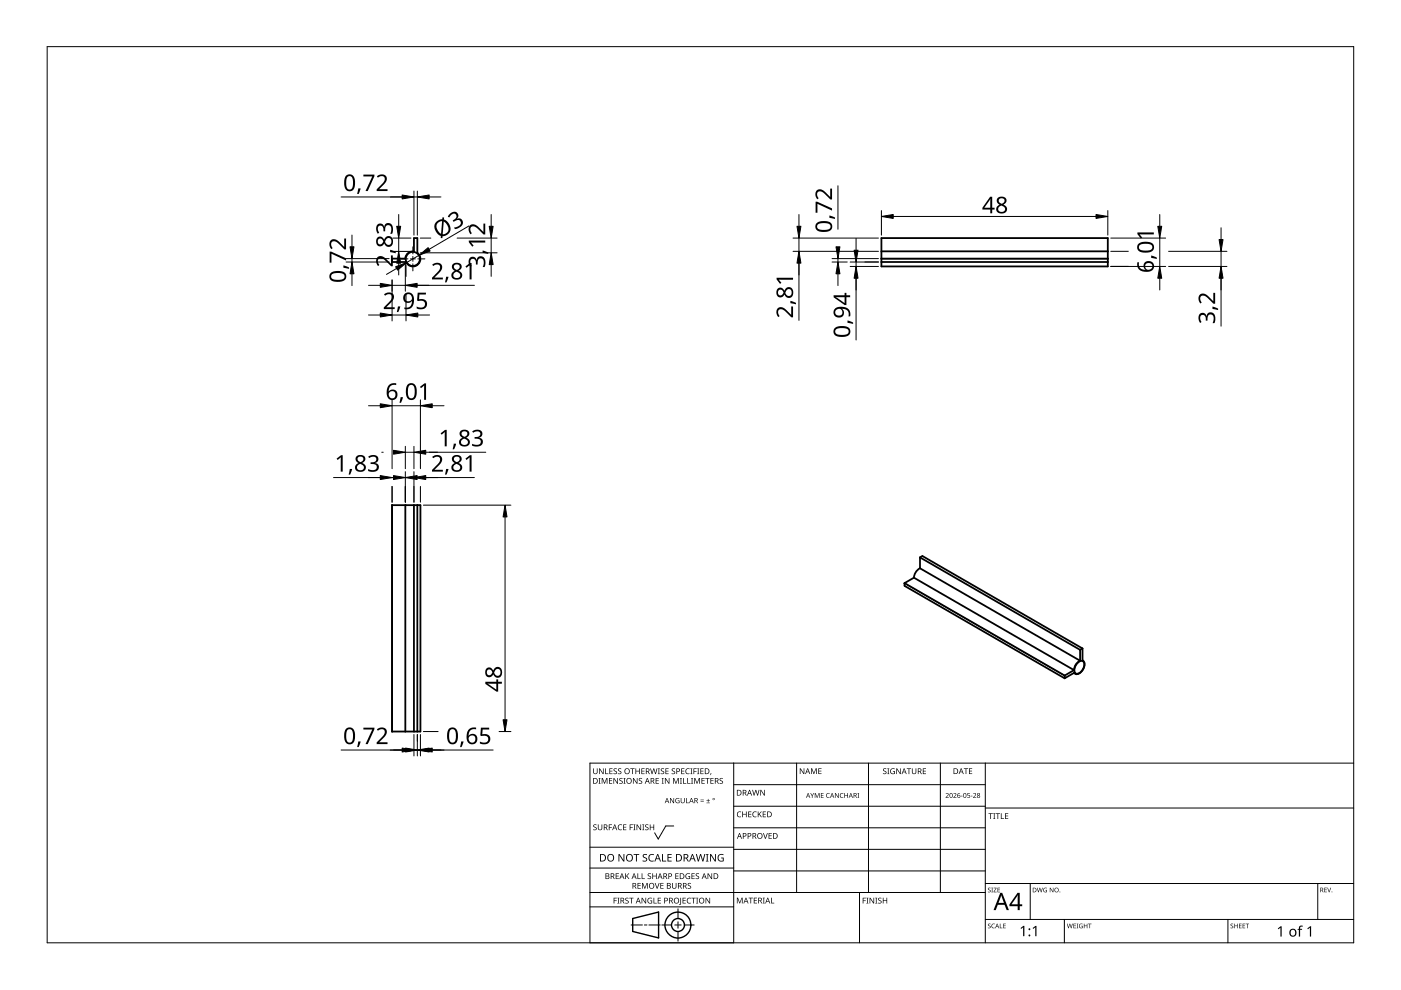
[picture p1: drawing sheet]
<svg xmlns="http://www.w3.org/2000/svg" width="297mm" height="210mm" viewBox="0 0 297 210" stroke-linecap="round" stroke-linejoin="round" font-family="sans-serif">
<g fill="none" stroke="#000" stroke-width=".38">
<path d="M83.1 54.8v.8h3a1.6 1.6 0 0 0 2.4 .5 1.6 1.6 0 0 0 0-2.5v-3.1h-.7v2.8a1.6 1.6 0 0 0-1.9 1.5M83.1 54.8h2.8M186.9 50.5h48v6h-48zM234.9 55.6h-48M234.9 54.8h-48M234.9 53.3h-48M83.1 107.1v48M83.1 107.1h6v48h-6M83.1 107.1h.1M85.9 107.1v48M87.8 107.1v48M88.5 107.1v48"/>
<path d="M195.1 118.2v2.3l33.9 19.6M195.1 118.2l33.9 19.6M195.1 118.2l.5-.3 33.9 19.6M191.8 123.7v.5l33.9 19.6M193.8 122.5l-2 1.1 33.9 19.6 2-1.1M193.8 122.5l33.9 19.6M195 120.5a2.58 2.58 0 0 0-1.2 2M229 137.8v2.3M229.5 137.5l-.5 .3M229.5 137.5v2.5M83.1 155.1h.1M225.7 143.3v.5"/>
<path d="M227.7 142.7l.3 .2M228.4 140.7a.91 .91 0 0 1 1.4-.3 2.05 2.05 0 0 1-1.4 2.5 1.06 1.06 0 0 1-.3-1.8zM229 140.1a2.32 2.32 0 0 0-1.3 2M229.5 140.1h.1a1.28 1.28 0 0 1 0 1.9 1.2 1.2 0 0 1-1.7 .8l-.1-.2-2.1 1.2M229.5 140l.1 .1"/>
<circle cx="87.5" cy="54.9" r="1.5"/>
</g>
<path d="M234.9 54.9h-48M191.8 123.7l33.9 19.6" fill="none" stroke="#000" stroke-width=".21"/>
<path d="M10 9.9h277v190h-277z" fill="none" stroke="#000" stroke-width=".21"/>
<g fill="none" stroke="#000" stroke-width=".21">
<path d="M125.1 179.6h30.5M142.8 175.1h-1.6l-1.6 2.8-.8-1.3M155.6 166.4h53.3M155.6 161.8v38.1h-30.5v-38.1h161.9M168.9 161.8v27.4M184.1 161.8v27.4M199.4 161.8v27.4M208.9 170.9h-53.3M208.9 175.5h-53.3M208.9 161.8v38.1M287 171.3h-78.1M125.1 192.3h30.5"/>
<path d="M125.1 189.2h83.8M133.8 196.1h2.4M136.6 196.1h.6M140 196.1h-2.4M140.3 196.1h2.1M143.1 196.1h1.3M143.7 195.4v1.4M143.7 197.5v2M143.7 192.7v2M147.2 196.1h-2.1M155.6 180.1h53.3M155.6 184h-30.5"/>
<path d="M182.2 189.2v10.7M208.9 184.7h-53.3M218.4 187.3v7.6M225.7 194.9v5M260.3 194.9v5M279.4 187.3v7.6M287 194.9h-78.1M287 187.3h-78.1"/>
</g>
<g fill="#000">
<path d="M125.8 174.9l.5-.1h.2l-.1 .2a.25 .25 0 0 0-.3-.1 .25 .25 0 0 0 0 .4 .42 .42 0 0 1 .4 .5 .42 .42 0 0 1-.7 .2v-.1a.27 .27 0 0 0 .5 0 .27 .27 0 0 0-.1-.4l-.4-.2zM125.8 162.9h.1v.8a.32 .32 0 0 0 .3 .3 .32 .32 0 0 0 .3-.3v-.8h.2v.8a.47 .47 0 0 1-.5 .4 .47 .47 0 0 1-.4-.4zM126.9 165h.4l-.1 .1v1l.1 .1h-.4l.1-.1v-1zM126.8 174.8h.1v.8a.32 .32 0 0 0 .3 .3 .32 .32 0 0 0 .3-.3v-.8h.2v.8a.47 .47 0 0 1-.5 .4 .47 .47 0 0 1-.4-.4zM127 162.9h.2l.6 1v-1h.2v1.2h-.2l-.7-1 .1 1h-.2zM127.6 165h.2l.4 1 .4-1h.2v1.2h-.2v-1.1l-.4 1.1h-.1l-.4-1.1v1.1h-.1zM128.3 162.9h.2v1.1h.5v.1h-.7zM129.1 174.8h.7v.1h-.6v.5h.5v.1h-.5v.5h-.1zM129.1 165h.7v.1h-.5v.4h.5v.1h-.5v.4h.5v.2h-.7zM129.2 162.9h.7v.1h-.5v.4h.4v.2h-.4v.4h.5v.1h-.7zM130.1 163l.5-.1 .2 .1v.1a.25 .25 0 0 0-.4-.1 .25 .25 0 0 0 0 .4 .42 .42 0 0 1 .4 .5 .42 .42 0 0 1-.7 .2v-.1a.27 .27 0 0 0 .5 0 .27 .27 0 0 0-.1-.4l-.4-.2zM130.1 165h.1l.7 1v-1h.1v1.2h-.2l-.6-1v1h-.1z"/>
<path d="M131.1 175l.5-.2 .3 .1-.1 .1a.49 .49 0 0 0-.7 .4 .49 .49 0 0 0 .8 .4 .57 .57 0 0 1-.8 0 .57 .57 0 0 1 0-.8zM131.1 163l.4-.1 .2 .1v.1a.25 .25 0 0 0-.4-.1 .25 .25 0 0 0 0 .4 .42 .42 0 0 1 .4 .5 .42 .42 0 0 1-.6 .2v-.1a.27 .27 0 0 0 .4 0 .27 .27 0 0 0-.1-.4l-.3-.2zM131.4 165.1l.4-.2 .2 .1v.1a.25 .25 0 0 0-.4-.1 .25 .25 0 0 0 0 .4l.4 .2v.4l-.4 .2-.3-.1 .1-.1a.27 .27 0 0 0 .4 .1 .27 .27 0 0 0-.1-.4l-.4-.3zM132.2 165h.4l-.1 .1v1l.1 .1h-.4l.1-.1v-1zM132.1 174.8h.7v.1h-.5v.4h.5v.1h-.5v.5h.5v.1h-.7zM133.5 174.8h.7v.1h-.5v.5h.5v.1h-.5v.5h-.2zM133.6 162.9h.9v.1h-.3v1.1h-.2v-1.1h-.4zM134.3 174.8h.4l-.1 .1v1l.1 .1h-.4l.1-.1v-1zM134.2 165h.2l.6 1v-1h.2v1.2h-.2l-.7-1v1h-.1zM134.7 162.9h.2v.5h.6v-.5h.2v1.2h-.2v-.5h-.6v.5h-.2zM135 174.8h.1l.7 1v-1h.1v1.2h-.2l-.6-1v1h-.1zM135.5 165.1l.4-.2 .2 .1v.1a.25 .25 0 0 0-.4-.1 .25 .25 0 0 0 0 .4l.4 .2v.4l-.4 .2-.3-.1 .1-.1a.27 .27 0 0 0 .4 .1 .27 .27 0 0 0-.1-.4l-.3-.3z"/>
<path d="M136.2 174.8h.4l-.1 .1v1l.1 .1h-.4l.1-.1v-1zM136 162.9h.7v.1h-.6v.4h.5v.2h-.5v.4h.6v.1h-.7zM136.8 174.9l.4-.1h.3l-.1 .2a.25 .25 0 0 0-.3-.1 .25 .25 0 0 0 0 .4 .42 .42 0 0 1 .4 .5 .42 .42 0 0 1-.7 .2v-.1a.27 .27 0 0 0 .5 0 .27 .27 0 0 0-.1-.4l-.4-.2zM137.8 174.8h.1v.5h.6v-.5h.2v1.2h-.2v-.6h-.6v.6h-.1zM137.8 162.9h.2l.3 1 .2-1h.2l.3 1 .2-1h.2l-.3 1.2h-.2l-.3-1-.3 1h-.1zM139 165h.7v.1h-.5v.4h.5v.1h-.5v.4h.5v.2h-.7zM139.5 162.9h.4l-.1 .1v1l.1 .1h-.4l.1-.1v-1zM140.3 165h.4l-.1 .1v1l.1 .1h-.4l.1-.1v-1zM140.1 163l.5-.1 .2 .1v.1a.25 .25 0 0 0-.4-.1 .25 .25 0 0 0 0 .4 .42 .42 0 0 1 .4 .5 .42 .42 0 0 1-.7 .2l.1-.1a.27 .27 0 0 0 .4 0 .27 .27 0 0 0-.1-.4l-.4-.2zM141.1 162.9h.7v.1h-.6v.4h.5v.2h-.5v.4h.6v.1h-.7zM141 165h.1l.7 1v-1h.1v1.2h-.1l-.7-1v1h-.1zM142.1 169.2h.1l.6 .9v-.9h.1v1.1h-.1l-.6-.9v.9h-.1z"/>
<path d="M142.5 163l.4-.1 .2 .1v.1a.25 .25 0 0 0-.4-.1 .25 .25 0 0 0 0 .4 .42 .42 0 0 1 .4 .5 .42 .42 0 0 1-.6 .2v-.1a.27 .27 0 0 0 .4 0 .27 .27 0 0 0-.1-.4l-.4-.2zM142.7 165h.2l.4 1 .4-1h.2v1.2h-.1v-1.1l-.4 1.1h-.2l-.4-1.1v1.1h-.1zM143.3 169.3l.5-.1 .3 .1-.1 .1a.45 .45 0 0 0-.7 .3 .45 .45 0 0 0 .6 .5v-.4h-.2v-.1h.4v.6a.6 .6 0 0 1-.8-.2 .6 .6 0 0 1 0-.8zM144.2 165h.4l-.2 .1v1l.2 .1h-.4l.1-.1v-1zM144.8 165h.2v1h.5v.2h-.7zM144.4 162.9h.7v.1h-.5v.4h.5v.2h-.5v.4h.5v.1h-.7zM144.3 169.2h.2v.7a.28 .28 0 0 0 .2 .3 .28 .28 0 0 0 .3-.3v-.7h.2v.7a.42 .42 0 0 1-.5 .4 .42 .42 0 0 1-.4-.4zM145.5 169.2h.1v1h.5v.1h-.6zM145.7 165h.2v1h.5v.2h-.7zM145.5 163.1l.3-.2 .4 .1v.1l-.3-.1a.49 .49 0 0 0-.4 .7 .49 .49 0 0 0 .7 .3 .57 .57 0 0 1-.8-.1 .57 .57 0 0 1 0-.8zM146.4 162.9h.4l-.1 .1v1l.1 .1h-.4l.1-.1v-1zM146.5 165h.5l-.2 .1v1l.2 .1h-.5l.2-.1v-1z"/>
<path d="M147 162.9h.7v.1h-.5v.5h.5v.1h-.5v.5h-.2zM147.2 165h.2l.4 1 .4-1h.2v1.2h-.2l.1-1.1-.5 1.1h-.1l-.4-1.1v1.1h-.1zM147.8 162.9h.5l-.2 .1v1l.2 .1h-.5l.2-.1v-1zM148.5 169.9h.7v.1h-.7zM148.5 169.5h.7v.2h-.7zM148.5 162.9h.7v.1h-.6v.4h.5v.2h-.5v.4h.6v.1h-.7zM148.7 165h.7v.1h-.5v.4h.5v.1h-.5v.4h.5v.2h-.7zM149.8 170.2h.7v.1h-.7zM149.5 165h.9v.1h-.3v1.1h-.2v-1.1h-.4zM150.1 169.4l.1 .3h.3l-.3 .1v.3l-.1-.3h-.3l.3-.1zM150.7 163.9h.1l-.2 .4zM150.6 165h.7v.1h-.5v.4h.5v.1h-.5v.4h.5v.2h-.7z"/>
<path d="M152.6 165.1l.4-.2 .3 .1-.1 .1a.25 .25 0 0 0-.4-.1 .25 .25 0 0 0 0 .4l.4 .2 .1 .4-.4 .2-.4-.1 .1-.1a.27 .27 0 0 0 .5 .1 .27 .27 0 0 0-.1-.4l-.4-.3zM156.4 172.2l.4-.2 .4 .1-.1 .1a.49 .49 0 0 0-.7 .5 .49 .49 0 0 0 .7 .4 .57 .57 0 0 1-.8 0 .57 .57 0 0 1 0-.8zM157.4 172.1h.1v.5h.7v-.5h.1v1.2h-.1v-.6h-.7v.6h-.1zM158.6 172.1h.7v.1h-.5v.4h.5v.1h-.5v.4h.5v.2h-.7zM159.7 172.2l.3-.2 .4 .1v.1h-.3a.49 .49 0 0 0-.4 .6 .49 .49 0 0 0 .7 .3 .57 .57 0 0 1-.8 0 .57 .57 0 0 1 0-.8zM159.5 167.5h.1l.3 1 .3-1h.1l.3 1 .3-1h.1l-.3 1.2h-.2l-.3-1.1-.2 1.1h-.2zM160.7 172.1h.1v.6l.5-.6h.2l-.5 .5 .5 .7h-.1l-.5-.6-.1 .6h-.1zM161.8 176.6h.1l.4 1.1 .3-1.1h.2l-.4 1.2h-.2zM161.2 167.5h.2l.6 1v-1h.2v1.2h-.2l-.7-1v1h-.1zM161.7 172.1h.7v.1h-.5v.4h.5v.1h-.5v.4h.5v.2h-.7zM163 176.6h.6v.2h-.5v.3h.5v.2h-.5v.4h.5v.1h-.6zM169.6 162.9h.2l.6 1v-1h.1v1.2h-.1l-.7-1v1h-.1z"/>
<path d="M171.8 168.1h.1l.3 .5 .3-.5h.1l-.3 .7v.4h-.2v-.4zM172 162.9h.2l.4 1 .3-1h.3v1.2h-.2v-1l-.4 1h-.1l-.4-1.1v1.1h-.1zM172.7 168.1h.2l.4 .9 .3-.9h.2v1.1h-.2v-.9l-.4 .9-.3-.9v.9h-.2zM173.5 162.9h.7v.1h-.5v.4h.4v.1h-.4v.5h.5v.1h-.7zM174 168.1h.6v.2h-.4v.3h.4v.1h-.4v.4h.4v.1h-.6zM175.3 168.3l.3-.2 .3 .1v.1a.41 .41 0 0 0-.6 .4 .41 .41 0 0 0 .6 .3 .48 .48 0 0 1-.7 0 .48 .48 0 0 1 .1-.7zM177 168.1h.2l.5 .9v-.9h.1v1.1h-.1l-.6-.9v.9h-.1zM178.2 168.3l.3-.2 .3 .1v.1a.41 .41 0 0 0-.6 .4 .41 .41 0 0 0 .6 .3 .48 .48 0 0 1-.7 0 .48 .48 0 0 1 .1-.7zM179 168.1h.1v.5h.6v-.5h.1v1.1h-.1v-.5h-.6v.5h-.1zM181.8 168.1h.4l-.2 .1 .2 1h-.4l.1-.1zM187.3 163l.4-.1 .2 .1v.1a.25 .25 0 0 0-.4-.1 .25 .25 0 0 0 0 .4 .42 .42 0 0 1 .4 .5 .42 .42 0 0 1-.6 .2v-.1a.27 .27 0 0 0 .4 0 .27 .27 0 0 0-.1-.4l-.3-.2zM188.1 162.9h.5l-.2 .1v1l.2 .1h-.5l.2-.1v-1z"/>
<path d="M188.9 163.1l.5-.2 .3 .1v.1a.5 .5 0 0 0-.8 .4 .5 .5 0 0 0 .7 .5v-.4h-.3v-.1h.4v.6a.66 .66 0 0 1-.8-.1 .66 .66 0 0 1 0-.9zM190 162.9h.2l.7 1-.1-1h.2v1.2h-.2l-.6-1v1h-.2zM192.3 162.9h.9v.1h-.4v1.1h-.2v-1.1h-.3zM193.3 162.9h.2v.8a.32 .32 0 0 0 .3 .3 .32 .32 0 0 0 .3-.3v-.8h.2v.8a.47 .47 0 0 1-.5 .4 .47 .47 0 0 1-.5-.4zM195.7 162.9h.6v.1h-.5v.4h.5v.2h-.5v.4h.5v.1h-.6zM200.5 168.3a.37 .37 0 0 1 .6 0 .37 .37 0 0 1-.2 .5l-.3 .3h.6v.1h-.7l.3-.4a.27 .27 0 0 0 .2-.4 .27 .27 0 0 0-.4-.1zM202.1 168.3a.37 .37 0 0 1 .6 0 .37 .37 0 0 1-.2 .5l-.2 .3h.5v.1h-.7l.3-.4a.27 .27 0 0 0 .3-.4 .27 .27 0 0 0-.5-.1zM203.7 168.7h.4v.1h-.4zM204.4 162.9h.9v.1h-.4v1.1h-.2v-1.1h-.3zM205.1 168.1h.5v.2h-.4v.3a.34 .34 0 0 1 .5 .1 .34 .34 0 0 1-.2 .5 .34 .34 0 0 1-.4-.2 .29 .29 0 0 0 .4 .1 .29 .29 0 0 0 0-.5 .29 .29 0 0 0-.4 0zM205.8 168.7h.4v.1h-.4zM205.4 162.9h.7v.1h-.5v.4h.5v.1h-.5v.5h.5v.1h-.7z"/>
<path d="M206.3 168.3a.37 .37 0 0 1 .6 0 .37 .37 0 0 1-.2 .5l-.2 .3h.5v.1h-.7l.3-.4a.27 .27 0 0 0 .3-.4 .27 .27 0 0 0-.5-.1zM209.6 172.4h.9v.2h-.4v1h-.1v-1h-.4zM210.6 172.4h.4l-.1 .1v1l.1 .1h-.4l.1-.1v-1zM211.1 172.4h.9v.2h-.4v1h-.1v-1h-.4zM212.2 172.4h.2v1.1h.5v.1h-.7zM213.1 172.4h.7v.2h-.6v.3h.5v.2h-.5v.4h.6v.1h-.7zM130.1 190.3h.7v.2h-.5v.4h.4v.1h-.4v.6h-.2zM130.5 185.2h.7v.1h-.5v.4h.5v.1h-.5v.4h.5v.2h-.7zM130.9 190.3h.4l-.1 .2v.9l.1 .2h-.4l.1-.2v-.9zM131.1 181.1h.3l.8 1.3v-1.3h.2v1.6h-.3l-.8-1.4v1.4h-.2zM132.6 190.5l.4-.2 .3 .1-.1 .1a.25 .25 0 0 0-.4-.1 .25 .25 0 0 0 0 .4 .4 .4 0 0 1 .5 .3 .4 .4 0 0 1-.3 .5 .4 .4 0 0 1-.5-.2h.1a.27 .27 0 0 0 .5 .1 .27 .27 0 0 0-.1-.5l-.4-.2zM132.6 185.2h.1v.6l.6-.6h.1l-.4 .5 .5 .7h-.2l-.5-.6-.1 .6h-.1z"/>
<path d="M133.4 190.3h.9v.2h-.4v1.1h-.1v-1.1h-.4zM134.3 181.1h1.2v.2h-.5v1.4h-.2v-1.4h-.5zM135.2 185.2h.1v1h.5v.2h-.6zM135.2 187.2h.6v.1h-.5v.4h.5v.2h-.5v.4h.5v.1h-.6zM136 185.2h.2v1h.5v.2h-.7zM136.1 187.2h.2l.4 1 .4-1h.2v1.2h-.1v-1l-.4 1h-.2l-.4-1 .1 1h-.2zM136 190.3h.2l.7 1.1-.1-1.1h.2v1.3h-.2l-.6-1v1h-.2zM136.3 181.2l.4-.1h.5l-.2 .2a.33 .33 0 0 0-.5 .1 .33 .33 0 0 0 .4 .4 .49 .49 0 0 1 .3 .7 .49 .49 0 0 1-.8 .2l-.2-.1v-.2l.3 .1a.35 .35 0 0 0 .5-.2 .35 .35 0 0 0-.4-.4l-.3-.3zM137.4 190.5l.6-.2 .3 .1-.1 .1a.5 .5 0 0 0-.8 .4 .5 .5 0 0 0 .7 .5v-.3h-.3v-.2h.5v.6a.66 .66 0 0 1-.9-.1 .66 .66 0 0 1 0-.9zM137.4 185.3l.4-.2 .2 .1v.1a.25 .25 0 0 0-.4-.1 .25 .25 0 0 0 0 .4 .42 .42 0 0 1 .4 .6 .42 .42 0 0 1-.6 .2v-.2a.27 .27 0 0 0 .4 .1 .27 .27 0 0 0-.1-.4l-.3-.3zM137.7 181.3l.4-.2h.6l-.1 .2-.4-.1a.64 .64 0 0 0-.5 .9 .64 .64 0 0 0 .9 .3v.2a.83 .83 0 0 1-1-.3 .83 .83 0 0 1 .1-1zM138.6 190.3h.1v1.1h.5v.2h-.6z"/>
<path d="M138.8 187.2h.2l.3 1.1 .4-1.1h.1l-.4 1.2h-.1zM138.3 185.2h.2v.5h.6v-.5h.1v1.2h-.1v-.6h-.6v.6h-.2zM139.5 190.3h.6v.2h-.5v.4h.5v.1h-.5v.4h.5v.2h-.6zM140.4 181.1h.2v1.4h.7v.2h-.9zM140 187.2h.7v.1h-.5v.4h.5v.2h-.5v.4h.5v.1h-.7zM141.5 181.1h.9v.2h-.7v.4h.7v.2h-.7v.6h.7v.2h-.9zM142.5 187.2h.1v.8a.32 .32 0 0 0 .4 .3 .32 .32 0 0 0 .3-.3v-.8h.1v.8a.47 .47 0 0 1-.4 .4 .47 .47 0 0 1-.5-.4zM143.2 185.2h.7v.1h-.6v.4h.5v.1h-.5v.4h.6v.2h-.7zM144.2 190.3h.2v1.3l-.1 .2-.3 .1v-.2l.2-.1zM144.7 190.3h.7v.2h-.5v.4h.5v.1h-.5v.4h.5v.2h-.7zM145.5 185.3l.4-.2 .4 .1-.1 .1a.5 .5 0 0 0-.7 .4 .5 .5 0 0 0 .7 .5v-.3h-.3v-.2h.4v.6a.66 .66 0 0 1-.9-.1 .66 .66 0 0 1 .1-.9zM145.8 190.5l.3-.2 .4 .1v.1h-.3a.49 .49 0 0 0-.4 .6 .49 .49 0 0 0 .7 .3 .57 .57 0 0 1-.8 0 .57 .57 0 0 1 0-.8z"/>
<path d="M145.9 187.3l.4-.1 .2 .1v.1a.25 .25 0 0 0-.4-.1 .25 .25 0 0 0 0 .4l.4 .2v.3l-.4 .2h-.3l.1-.1a.27 .27 0 0 0 .4 0 .27 .27 0 0 0-.1-.4l-.4-.2zM146.6 190.3h.9v.2h-.4v1.1h-.1v-1.1h-.4zM146.6 185.2h.7v.1h-.5v.4h.5v.1h-.5v.4h.5v.2h-.7zM147.6 190.3h.4l-.1 .2v.9l.1 .2h-.4l.1-.2v-.9zM147.6 185.3l.4-.2 .2 .1v.1a.25 .25 0 0 0-.4-.1 .25 .25 0 0 0 0 .4 .42 .42 0 0 1 .4 .6 .42 .42 0 0 1-.7 .2l.1-.2a.27 .27 0 0 0 .4 .1 .27 .27 0 0 0-.1-.4l-.4-.3zM147.5 181.1h.2l.4 1.3 .3-1.3h.2l.4 1.3 .3-1.3h.2l-.4 1.6h-.2l-.4-1.4-.3 1.4h-.2zM149.7 181.1h.5l-.2 .1v1.3l.2 .2h-.5l.1-.2v-1.3zM149.6 190.3h.2l.6 1.1v-1.1h.2v1.3h-.2l-.7-1v1h-.1zM150 185.2h.2l.6 1v-1h.2v1.2h-.2l-.6-1v1h-.2zM150.5 181.1h.3l.8 1.3v-1.3h.2v1.6h-.2l-.9-1.4v1.4h-.2zM152.4 181.3l.7-.2h.3l-.1 .2a.65 .65 0 0 0-1 .5 .65 .65 0 0 0 .9 .7v-.5h-.3v-.2h.5v.8a.86 .86 0 0 1-1.1-.2 .86 .86 0 0 1 .1-1.1zM156.2 190.3h.3l.3 1 .4-1h.3v1.2h-.2v-1l-.4 1h-.1l-.4-1v1h-.2z"/>
<path d="M158.7 190.3h.9v.2h-.3v1h-.2v-1h-.4zM159.8 190.3h.7v.2h-.5v.3h.5v.2h-.5v.4h.5v.1h-.7zM161.7 190.3h.5l-.2 .2v.9l.2 .1h-.5l.2-.1v-.9zM163.5 190.3h.1v1.1h.6v.1h-.7zM182.9 190.3h.7v.2h-.5v.4h.5v.1h-.5v.6h-.2zM183.7 190.3h.4l-.1 .2v.9l.1 .2h-.4l.1-.2v-.9zM184.4 190.3h.1l.7 1v-1h.1v1.3h-.1l-.7-1v1h-.1zM185.6 190.3h.4l-.1 .2v.9l.1 .2h-.4l.1-.2v-.9zM186.2 190.5l.5-.2 .2 .1v.1a.25 .25 0 0 0-.4-.1 .25 .25 0 0 0 0 .4l.4 .2v.4l-.4 .2-.3-.1v-.1a.27 .27 0 0 0 .5 .1 .27 .27 0 0 0-.1-.5l-.4-.2zM187.2 190.3h.1v.6h.6v-.6h.2v1.3h-.2v-.6h-.6v.6h-.1zM209.5 188.3l.3-.1 .2 .2a.24 .24 0 0 0-.3-.1 .24 .24 0 0 0-.1 .3 .24 .24 0 0 0 .3 .1l.2 .2-.1 .2-.4 .1-.2-.2a.23 .23 0 0 0 .4 .2 .23 .23 0 0 0 0-.4l-.3-.2zM209.5 195.9l.3-.1 .2 .2a.24 .24 0 0 0-.3-.1 .24 .24 0 0 0-.1 .3 .24 .24 0 0 0 .3 .1 .31 .31 0 0 1 0 .5 .31 .31 0 0 1-.5-.1 .23 .23 0 0 0 .4 .1 .23 .23 0 0 0 0-.4l-.3-.2z"/>
<path d="M210.2 188.2h.3l-.1 .1 .1 .9h-.3l.1-.1zM210.3 196l.4-.2 .2 .1v.1a.39 .39 0 0 0-.6 .3 .39 .39 0 0 0 .6 .4 .46 .46 0 0 1-.7-.1 .46 .46 0 0 1 .1-.6zM210.7 188.2h.6l-.5 .9h.5v.1h-.7l.5-.9h-.4zM212 195.8h.1v.9l.4 .1h-.5zM211.5 188.2h.5l-.4 .1v.3h.4l-.4 .1v.4l.4 .1h-.5zM212.7 195.8h.5l-.4 .1v.3h.4l-.4 .2v.3l.4 .1h-.5zM216.4 196.8l.6-.5h.2v2.2h-.3v-1.9l-.4 .4zM218.9 196.8l.6-.5h.3v2.2h-.3v-1.9l-.4 .4zM219.8 188.2h.2l.2 .8 .2-.8h.1l.3 .8 .2-.8h.1l-.3 1h-.1l-.2-.8-.3 .8h-.1zM221.3 188.3h.7h-.1a.4 .4 0 0 0-.6 .4 .4 .4 0 0 0 .6 .4v-.3l-.2-.1h.3v.5a.53 .53 0 0 1-.7-.2 .53 .53 0 0 1 0-.7zM222.6 188.2h.1l.5 .8v-.8h.1v1h-.1l-.5-.8v.8h-.1zM226.2 195.8h.1l.2 .9 .3-.9h.1l.2 .9 .2-.9h.1l-.2 1h-.1l-.3-.8-.2 .8h-.1z"/>
<path d="M227.6 195.8h.5l-.4 .1v.3h.4l-.4 .2v.3l.4 .1h-.5zM228.3 195.8h.3l-.1 .1 .1 .9h-.3l.1-.1zM228.9 196l.7-.1-.2 .1a.4 .4 0 0 0-.5 .3 .4 .4 0 0 0 .5 .4v-.3l-.2-.1h.4v.5a.53 .53 0 0 1-.7-.1 .53 .53 0 0 1 0-.7zM229.8 195.8h.1v.4h.5v-.4h.1v1h-.1v-.4h-.5v.4h-.1zM230.7 195.8h.7l-.3 .1v.9h-.1v-.9zM260.9 195.9l.4-.1 .1 .2a.24 .24 0 0 0-.3-.1 .24 .24 0 0 0-.1 .3 .24 .24 0 0 0 .4 .1 .31 .31 0 0 1 0 .5 .31 .31 0 0 1-.5-.1 .23 .23 0 0 0 .3 .1 .23 .23 0 0 0 .1-.4l-.4-.2zM261.7 195.8h.1v.4h.5v-.4h.1v1h-.1v-.4h-.5v.4h-.1zM262.7 195.8h.5l-.4 .1v.3h.4l-.4 .2v.3l.4 .1h-.5zM263.5 195.8h.5l-.4 .1v.3h.4l-.4 .2v.3l.4 .1h-.5zM264.1 195.8h.7l-.3 .1v.9h-.1v-.9zM270.9 196.9l.6-.5h.2v2.2h-.2v-1.9l-.4 .3zM275.5 196.4l.7-.1v.2h-.4l-.1 .2-.1 .2h.5v.2h-.5v1.5h-.2v-1.5h-.3l.3-.2z"/>
<path d="M277.2 196.9l.6-.5h.2v2.2h-.3v-1.9l-.4 .3zM280.8 188.2h.5l-.4 .1v.3h.4l-.4 .1v.4l.4 .1h-.5zM281.4 188.2h.1l.3 .8 .3-.8h.1l-.3 1h-.1z"/>
<path d="M125.8 165h.3a.54 .54 0 0 1 .6 .6 .56 .56 0 0 1-.6 .6h-.3zM125.9 165.1v.9h.2a.43 .43 0 0 0 .5-.4 .41 .41 0 0 0-.5-.5z"/>
<path d="M128 174.8h.3a.35 .35 0 0 1 .5 .2 .35 .35 0 0 1-.3 .5l.4 .5h-.2l-.3-.5h-.2v.5h-.2zM128.2 174.9v.5h.1a.23 .23 0 0 0 .3-.2 .23 .23 0 0 0-.3-.3z"/>
<path d="M130.3 174.8h.1l.5 1.2h-.2l-.1-.4h-.5l-.2 .4h-.1zM130.3 175l-.2 .5h.4z"/>
<path d="M132.3 163.5a.61 .61 0 0 1 1.2 0 .61 .61 0 0 1-1.2 0zM132.7 163.1l-.1 .4a.45 .45 0 0 0 .5 .4 .45 .45 0 0 0 .3-.5 .45 .45 0 0 0-.5-.4z"/>
<path d="M132.7 165.6a.61 .61 0 0 1 1.2 0 .61 .61 0 0 1-1.2 0zM133.1 165.2a.47 .47 0 0 0-.1 .7 .47 .47 0 0 0 .7-.1 .45 .45 0 0 0 0-.6 .45 .45 0 0 0-.6 0z"/>
<path d="M136.9 162.9h.4a.35 .35 0 0 1 .4 .3 .35 .35 0 0 1-.2 .4l.3 .5h-.2l-.3-.5h-.2v.5h-.2zM137.1 163v.5h.2a.23 .23 0 0 0 .3-.2 .23 .23 0 0 0-.3-.3z"/>
<path d="M137.2 165h.1l.5 1.2h-.2l-.1-.4h-.5l-.1 .4h-.2zM137.2 165.1l-.2 .6h.4z"/>
<path d="M138 165h.3a.35 .35 0 0 1 .4 .2 .35 .35 0 0 1-.2 .4l.3 .6h-.2l-.3-.5h-.2v.5h-.1zM138.1 165.1v.4h.2a.23 .23 0 0 0 .3-.2 .23 .23 0 0 0-.3-.2z"/>
<path d="M141.4 169.2h.1l.4 1.1h-.1l-.2-.3h-.4l-.1 .3h-.2zM141.4 169.3l-.2 .5h.4z"/>
<path d="M143.4 162.9h.3a.41 .41 0 0 1 .5 .5 .41 .41 0 0 1-.6 .3v.4h-.2zM143.6 163v.5a.29 .29 0 0 0 .4-.2 .29 .29 0 0 0-.4-.3z"/>
<path d="M146.5 169.2h.2l.4 1.1h-.2l-.1-.3h-.4l-.2 .3h-.1zM146.6 169.3l-.2 .5h.4z"/>
<path d="M147.2 169.2h.3a.31 .31 0 0 1 .4 .2 .31 .31 0 0 1-.2 .4l.3 .5h-.1l-.3-.5h-.2v.5h-.2zM147.4 169.3v.4h.1a.21 .21 0 0 0 .3-.2 .21 .21 0 0 0-.3-.2z"/>
<path d="M149.4 162.9h.4a.61 .61 0 0 1 .6 .6 .61 .61 0 0 1-.6 .6h-.4zM149.6 163v1h.2a.48 .48 0 0 0 .4-.5 .48 .48 0 0 0-.4-.5z"/>
<path d="M151.1 169.4a.24 .24 0 0 1 .4 0 .24 .24 0 0 1-.4 0zM151.2 169.4a.15 .15 0 0 0 .3 0 .15 .15 0 0 0-.3 0z"/>
<path d="M151.6 165h.3a.35 .35 0 0 1 .4 .2 .35 .35 0 0 1-.2 .4l.3 .6h-.1l-.3-.5h-.3v.5h-.1zM151.7 165.1v.4h.2a.23 .23 0 0 0 .3-.2 .23 .23 0 0 0-.3-.2z"/>
<path d="M156.7 176.6h.2l.4 1.2h-.1l-.2-.3h-.5l-.1 .3h-.2zM156.8 176.8l-.2 .5h.4z"/>
<path d="M156.2 167.5h.4a.61 .61 0 0 1 .6 .6 .61 .61 0 0 1-.6 .6h-.4zM156.4 167.6v1h.2a.49 .49 0 0 0 .4-.4 .49 .49 0 0 0-.3-.6z"/>
<path d="M157.5 167.5h.3a.35 .35 0 0 1 .4 .2 .35 .35 0 0 1-.2 .4l.3 .6h-.1l-.3-.5h-.3v.5h-.1zM157.6 167.6v.5h.2a.23 .23 0 0 0 .3-.3 .23 .23 0 0 0-.3-.2z"/>
<path d="M157.5 176.6h.3a.41 .41 0 0 1 .5 .5 .41 .41 0 0 1-.7 .3v.4h-.1zM157.6 176.8v.4a.29 .29 0 0 0 .5-.2 .29 .29 0 0 0-.5-.2z"/>
<path d="M158.5 176.6h.3a.41 .41 0 0 1 .5 .5 .41 .41 0 0 1-.6 .3v.4h-.2zM158.7 176.8v.4a.29 .29 0 0 0 .4-.2 .29 .29 0 0 0-.4-.2z"/>
<path d="M158.8 167.5h.2l.5 1.2h-.2l-.1-.4h-.5l-.2 .4h-.1zM158.9 167.6l-.2 .6h.4z"/>
<path d="M159.6 176.6h.3a.35 .35 0 0 1 .4 .3 .35 .35 0 0 1-.2 .4l.3 .5h-.2l-.3-.5h-.2v.5h-.1zM159.7 176.8v.4h.2a.23 .23 0 0 0 .3-.2 .23 .23 0 0 0-.3-.2z"/>
<path d="M160.4 177.2a.65 .65 0 0 1 1.3 0 .65 .65 0 0 1-1.3 0zM160.8 176.8l-.1 .4a.45 .45 0 0 0 .5 .4 .45 .45 0 0 0 .4-.5 .45 .45 0 0 0-.5-.4z"/>
<path d="M162.7 172.1h.3a.61 .61 0 0 1 .6 .6 .61 .61 0 0 1-.6 .6h-.3zM162.8 172.2v.9h.2a.48 .48 0 0 0 .5-.4 .48 .48 0 0 0-.5-.5z"/>
<path d="M163.9 176.6h.4a.61 .61 0 0 1 .6 .7 .61 .61 0 0 1-.7 .5h-.3zM164.1 176.8v.9h.1a.48 .48 0 0 0 .5-.4 .48 .48 0 0 0-.4-.5z"/>
<path d="M171.2 162.9h.1l.5 1.2h-.2l-.1-.4h-.5l-.1 .4h-.2zM171.2 163.1l-.1 .5h.3z"/>
<path d="M171.3 168.1l.5 1.1-.3-.4h-.4l-.2 .4zM171.3 168.3l-.1 .4h.3z"/>
<path d="M176.4 168.1l.5 1.1-.3-.4h-.4l-.2 .4zM176.4 168.3l-.1 .4h.3z"/>
<path d="M180.3 168.1l.5 1.1-.2-.4h-.4l-.3 .4zM180.4 168.3l-.2 .4h.4z"/>
<path d="M181 168.1h.3a.29 .29 0 0 1 .3 .2 .29 .29 0 0 1-.2 .4l.3 .5h-.1l-.3-.5h-.2v.5h-.1zM181.1 168.3v.3h.2a.2 .2 0 0 0 .2-.2 .2 .2 0 0 0-.2-.1z"/>
<path d="M191.6 162.9h.2l.4 1.2h-.1l-.2-.4h-.4l-.2 .4h-.1zM191.7 163.1l-.2 .5h.4z"/>
<path d="M194.6 162.9h.3a.35 .35 0 0 1 .5 .2 .35 .35 0 0 1-.3 .5l.4 .5h-.2l-.3-.5h-.3v.5h-.1zM194.7 163v.5h.2a.23 .23 0 0 0 .3-.2 .23 .23 0 0 0-.3-.3z"/>
<path d="M201.4 168.2l.4-.1 .2 .3v.5l-.2 .3-.3-.1-.2-.2zM201.5 168.3l-.1 .2a.38 .38 0 0 0 .3 .5 .41 .41 0 0 0 .2-.4 .41 .41 0 0 0-.4-.3z"/>
<path d="M203.1 168.2l.4-.1-.3 .2-.1 .3a.35 .35 0 0 1 .5 .2 .35 .35 0 0 1-.4 .5 .35 .35 0 0 1-.2-.5zM203.1 168.9a.22 .22 0 0 0 .4 0 .22 .22 0 0 0-.4 0z"/>
<path d="M202.2 162.9h.3a.55 .55 0 0 1 .6 .6 .56 .56 0 0 1-.6 .6h-.3zM202.3 163v1h.2a.48 .48 0 0 0 .5-.5 .48 .48 0 0 0-.5-.5z"/>
<path d="M203.7 162.9h.2l.4 1.2h-.1l-.2-.4h-.5l-.1 .4h-.2zM203.8 163.1l-.2 .5h.4z"/>
<path d="M204.3 168.2l.4-.1 .2 .3v.5l-.2 .3-.3-.1-.1-.2zM204.4 168.3v.1a.37 .37 0 0 0-.1 .4 .37 .37 0 0 0 .4 .2 .4 .4 0 0 0 .1-.4 .4 .4 0 0 0-.4-.3z"/>
<path d="M207.2 168.2a.29 .29 0 0 1 .5 0 .29 .29 0 0 1-.1 .4 .29 .29 0 0 1 .1 .5 .29 .29 0 0 1-.5 0 .29 .29 0 0 1 .1-.5zM207.3 168.9a.2 .2 0 0 0 .4 0 .2 .2 0 0 0-.4 0zM207.3 168.4a.17 .17 0 0 0 .3 0 .17 .17 0 0 0-.3 0z"/>
<path d="M128.4 185.2h.3a.31 .31 0 0 1 .5 .1 .31 .31 0 0 1-.3 .4 .33 .33 0 0 1 .3 .4 .33 .33 0 0 1-.4 .3h-.4zM128.5 185.8v.4h.3a.23 .23 0 0 0 .3-.2 .23 .23 0 0 0-.3-.2zM128.5 185.3v.4h.2a.21 .21 0 0 0 .3-.2 .21 .21 0 0 0-.3-.2z"/>
<path d="M127.2 181.1h.5a.71 .71 0 0 1 .8 .8 .73 .73 0 0 1-.8 .8h-.5zM127.4 181.2v1.3h.2a.56 .56 0 0 0 .7-.6 .54 .54 0 0 0-.6-.7z"/>
<path d="M129.5 185.2h.3a.35 .35 0 0 1 .4 .2 .35 .35 0 0 1-.2 .4l.3 .6h-.1l-.3-.5h-.3v.5h-.1zM129.6 185.3v.4h.2a.23 .23 0 0 0 .3-.2 .23 .23 0 0 0-.3-.2z"/>
<path d="M128.9 181.3a.76 .76 0 0 1 1.1 .1 .76 .76 0 0 1-.1 1.1 .76 .76 0 0 1-1.1-.3v-.5zM129.1 181.4a.62 .62 0 0 0-.1 .8 .62 .62 0 0 0 .8 .2l.1-.1a.61 .61 0 0 0 0-.8 .61 .61 0 0 0-.8-.1z"/>
<path d="M131.6 190.3h.3a.35 .35 0 0 1 .4 .3 .35 .35 0 0 1-.2 .4l.3 .6h-.1l-.3-.5h-.3v.5h-.1zM131.7 190.5v.4h.2a.23 .23 0 0 0 .3-.2 .23 .23 0 0 0-.3-.2z"/>
<path d="M131.8 185.2h.1l.5 1.2h-.2l-.1-.4h-.5l-.1 .4h-.2zM131.9 185.3l-.2 .6h.4z"/>
<path d="M132.9 181.3a.76 .76 0 0 1 1.1 .1 .76 .76 0 0 1-.1 1.1 .76 .76 0 0 1-1.1-.3l-.1-.5zM133.1 181.4a.62 .62 0 0 0-.2 .8 .62 .62 0 0 0 .9 .2l.1-.1a.61 .61 0 0 0 0-.8 .61 .61 0 0 0-.8-.1z"/>
<path d="M134.1 187.2h.3a.35 .35 0 0 1 .5 .2 .35 .35 0 0 1-.3 .5l.4 .5h-.2l-.3-.5h-.2v.5h-.2zM134.3 187.3v.5h.1a.23 .23 0 0 0 .3-.2 .23 .23 0 0 0-.3-.3z"/>
<path d="M134.4 185.2h.1l.5 1.2h-.2l-.1-.4h-.5l-.1 .4h-.2zM134.4 185.3l-.2 .6h.4z"/>
<path d="M135.3 190.3h.1l.5 1.3h-.2l-.1-.4h-.5l-.2 .4h-.1zM135.3 190.5l-.2 .5h.4z"/>
<path d="M137.5 187.8a.61 .61 0 0 1 1.2 0 .61 .61 0 0 1-1.2 0zM137.9 187.4a.47 .47 0 0 0-.1 .7 .47 .47 0 0 0 .7 0v-.1a.45 .45 0 0 0 0-.5 .45 .45 0 0 0-.6-.1z"/>
<path d="M139.4 181.1h.1l.6 1.6h-.2l-.1-.5h-.7l-.2 .5h-.2zM139.4 181.3l-.2 .7h.5z"/>
<path d="M139.9 185.2h.1l.5 1.2h-.2l-.1-.4h-.5l-.1 .4h-.2zM139.9 185.3l-.1 .6h.3z"/>
<path d="M140.7 185.2h.3a.35 .35 0 0 1 .4 .2 .35 .35 0 0 1-.2 .4l.3 .6h-.2l-.2-.5h-.3v.5h-.1zM140.8 185.3v.4h.2a.23 .23 0 0 0 .3-.2 .23 .23 0 0 0-.3-.2z"/>
<path d="M141.4 187.2h.3a.31 .31 0 0 1 .5 .2 .31 .31 0 0 1-.2 .4 .33 .33 0 0 1 .2 .4 .33 .33 0 0 1-.4 .2h-.4zM141.5 187.9v.4h.3a.23 .23 0 0 0 .3-.2 .23 .23 0 0 0-.3-.2zM141.5 187.3v.4h.3a.21 .21 0 0 0 .2-.2 .21 .21 0 0 0-.3-.2z"/>
<path d="M140.8 190.3h.4a.41 .41 0 0 1 .4 .5 .41 .41 0 0 1-.6 .3v.5h-.2zM141 190.5v.5a.29 .29 0 0 0 .5-.3 .29 .29 0 0 0-.5-.2z"/>
<path d="M141.9 190.3h.3a.35 .35 0 0 1 .4 .3 .35 .35 0 0 1-.2 .4l.3 .6h-.1l-.3-.5h-.3v.5h-.1zM142 190.5v.4h.2a.23 .23 0 0 0 .3-.2 .23 .23 0 0 0-.3-.2z"/>
<path d="M141.7 185.2h.3a.41 .41 0 0 1 .5 .5 .41 .41 0 0 1-.6 .2v.5h-.2zM141.9 185.3v.5a.29 .29 0 0 0 .4-.3 .29 .29 0 0 0-.4-.2z"/>
<path d="M143.7 187.2h.4a.35 .35 0 0 1 .4 .2 .35 .35 0 0 1-.2 .5l.3 .5h-.2l-.3-.5h-.2v.5h-.2zM143.9 187.3v.5h.2a.23 .23 0 0 0 .3-.2 .23 .23 0 0 0-.3-.3z"/>
<path d="M142.8 191a.61 .61 0 0 1 1.2 0 .61 .61 0 0 1-1.2 0zM143.2 190.6a.47 .47 0 0 0-.1 .7 .47 .47 0 0 0 .7-.1 .45 .45 0 0 0-.1-.6 .45 .45 0 0 0-.5 0z"/>
<path d="M143.3 181.1h.5a.71 .71 0 0 1 .8 .8 .73 .73 0 0 1-.8 .8h-.5zM143.5 181.2v1.3h.2a.56 .56 0 0 0 .7-.6 .54 .54 0 0 0-.6-.7z"/>
<path d="M144.8 187.2h.3a.35 .35 0 0 1 .5 .2 .35 .35 0 0 1-.3 .5l.4 .5h-.2l-.3-.5h-.2v.5h-.2zM145 187.3v.5h.1a.23 .23 0 0 0 .3-.2 .23 .23 0 0 0-.3-.3z"/>
<path d="M144.1 185.2h.4a.61 .61 0 0 1 .6 .6 .61 .61 0 0 1-.6 .6h-.4zM144.3 185.3v.9h.1a.48 .48 0 0 0 .5-.4 .48 .48 0 0 0-.4-.5z"/>
<path d="M144.9 181.1h.5a.45 .45 0 0 1 .5 .3 .45 .45 0 0 1-.3 .6l.5 .7h-.3l-.3-.7h-.4v.7h-.2zM145.1 181.3v.5h.3a.3 .3 0 0 0 .3-.3 .3 .3 0 0 0-.3-.2z"/>
<path d="M146.7 181.1h.2l.6 1.6h-.2l-.2-.5h-.6l-.2 .5h-.2zM146.8 181.3l-.2 .7h.5z"/>
<path d="M148.1 191a.61 .61 0 0 1 1.2 0 .61 .61 0 0 1-1.2 0zM148.4 191a.45 .45 0 0 0 .9 0 .45 .45 0 0 0-.9 0z"/>
<path d="M149.2 185.2h.2l.5 1.2h-.2l-.2-.4h-.4l-.2 .4h-.1zM149.3 185.3l-.2 .6h.4z"/>
<path d="M151.3 185.2h.4a.61 .61 0 0 1 .6 .6 .61 .61 0 0 1-.6 .6h-.4zM151.5 185.3v.9h.1a.48 .48 0 0 0 .5-.4 .48 .48 0 0 0-.4-.5z"/>
<path d="M158.1 190.3h.1l.5 1.2h-.2l-.1-.3h-.5l-.1 .3h-.2zM158.2 190.5l-.2 .5h.4z"/>
<path d="M160.8 190.3h.3a.35 .35 0 0 1 .4 .3 .35 .35 0 0 1-.2 .4l.3 .5h-.1l-.3-.5h-.3v.5h-.1zM160.9 190.5v.4h.2a.23 .23 0 0 0 .3-.2 .23 .23 0 0 0-.3-.2z"/>
<path d="M162.7 190.3h.1l.5 1.2h-.1l-.2-.3h-.5l-.1 .3h-.2zM162.8 190.5l-.2 .5h.4z"/>
<path d="M211.4 195.8l.5 1-.3-.3h-.4l-.2 .3zM211.4 196l-.1 .4h.3z"/>
<path d="M212.1 189.3h.4l1.4 3.7h-.5l-.4-1.2h-1.5l-.4 1.2h-.4zM212.3 189.8l-.6 1.6h1.2z"/>
<path d="M215.7 189.3h.5v2.4h.5v.4h-.5v.9h-.4v-.9h-1.8v-.3zM215.8 189.8l-1.3 1.9h1.3z"/>
<path d="M219 188.2h.3a.44 .44 0 0 1 .4 .5 .45 .45 0 0 1-.5 .5h-.2zM219.1 188.3v.8l.3-.1 .2-.2v-.3z"/>
<path d="M223.5 188.7a.5 .5 0 0 1 1 0 .5 .5 0 0 1-1 0zM223.7 188.7a.36 .36 0 0 0 .7 0 .36 .36 0 0 0-.7 0z"/>
<path d="M273.6 197.1a.82 .82 0 0 1 1.2 .1 .82 .82 0 0 1-.2 1.2 .82 .82 0 0 1-1.2-.4zM273.8 197.2a.58 .58 0 0 0-.1 .9 .58 .58 0 0 0 .8 0l.1-.2a.53 .53 0 0 0-.1-.6 .53 .53 0 0 0-.7-.1z"/>
<path d="M279.9 188.2h.3a.28 .28 0 0 1 .3 .2 .28 .28 0 0 1-.1 .3l.2 .5-.4-.4h-.1v.4h-.2zM280.1 188.3v.4h.1a.19 .19 0 0 0 .2-.2 .19 .19 0 0 0-.2-.2z"/>
<circle cx="218.3" cy="198.3" r=".2"/>
<circle cx="218.3" cy="197" r=".2"/>
<circle cx="224.7" cy="189.1" r=".09"/>
<circle cx="282.4" cy="189.1" r=".09"/>
</g>
<g fill="none" stroke="#000" stroke-width=".3">
<path d="M134.1 194.7l5.5-1.3v5.5l-5.5-1.4z"/>
<circle cx="143.7" cy="196.1" r="2.74"/>
<circle cx="143.7" cy="196.1" r="1.37"/>
</g>
<path d="M86.5 54.9h-1.5M87 54.9h1.1M87.5 52.3v1.5M87.5 54.4v1M87.5 55.9v1.5M88.6 54.9h1.5" fill="none" stroke="#000" stroke-width=".21"/>
<g fill="none" stroke="#000" stroke-width=".21">
<path d="M177.7 39.4v9.2M72.3 41.8h16.2M74.6 54.8v.8M74.6 58.1v2.5M74.6 49.8v2.5M82.5 55.6h-9.1M82.5 54.8h-9.1M83.1 55.5v.1M83.1 59.4v8.6M83.3 50.5h3.8M84.1 56.9l-2.2 1.3M84.5 55.8v2.5"/>
<path d="M84.5 45.5v2.5M84.5 50.5v2.8M85.9 55.5v6.2M86.1 56.2v2.4M87.1 53.3h-3.8M87.8 40.5v9.4M88.5 40.5v9.4M88.8 54.1l-2.6 1.5M89.1 53.6h16.3M91.3 50.5h-2.2M93.5 41.8h-2.5M99.4 47.9l-8.4 5"/>
<path d="M104.1 56.1v2.5M104.1 45.5v2.5M104.1 50.5v3.1M105.4 50.5h-8.5M168.1 50.5h18.2M169.4 45.5v2.5M169.4 50.5v17.4M177.7 54.8v.8M177.7 58.1v2.5M179.6 55.6h-3.2M181.5 50.6v2.5M181.5 55.6v16.5"/>
<path d="M186.3 56.5h-6M186.3 53.3h-18.2M186.3 55.6h-6M186.3 54.8h-9.9M186.9 44.6v5.3M232.4 45.9h-43M234.9 44.6v5.3M235.5 56.5h11.6M235.5 53.3h3.7M245.9 50.5v6M245.9 59v2.5M245.9 45.5v2.5"/>
<path d="M247.1 50.5h-11.6M247.8 56.5h12.3M247.8 53.3h12.3M258.9 48.3v2.5M258.9 53.3v15.9M78.1 66.8h2.5M78.1 60.5h2.5M83.1 66.8h3M86.1 62.4v5.6M91.1 66.8h-2.5M100.6 60.5h-17.5M78.1 86h2.5"/>
<path d="M81.3 95.9h-.4M83.1 84.8v14.6M85.9 95.9h1.9M85.9 94.6v4.8M87.8 94.6v4.8M89.1 84.8v14.6M89.1 86h-6M90.3 95.9h12.7M94.1 86h-2.5M83.1 103.1v3.4M85.9 100v6.5M87.8 101.3h-17.1"/>
<path d="M87.8 100v6.5M88.4 101.3h12.2M89.1 103.1v3.4M89.8 107.1h18.5M107.1 109.6v43M72.3 159h15.5M87.8 155.7v4.6M88.5 159h16.1M88.5 155.7v4.6M89.1 155.7v4.6M89.8 155.1h3.1M105.8 155.1h2.5"/>
</g>
<g fill="#000" stroke="#000" stroke-width=".21">
<path d="M74.6 55.6l.4 2.5h-.8zM74.2 52.3h.8l-.4 2.5zM83.9 56.6l2.3-1-1.9 1.7zM84.5 53.3l.5 2.5h-.9zM84.1 48h.9l-.5 2.5zM85.3 41.3l2.5 .5-2.5 .4zM88.5 41.8l2.5-.5v.9zM88.8 54.1l2-1.6 .4 .7zM104.1 53.6l.5 2.5h-.9zM103.7 48h.9l-.5 2.5zM169.4 53.3l.4 2.5h-.8zM169 48h.8l-.4 2.5z"/>
<path d="M177.7 55.6l.4 2.5h-.9zM177.2 52.3h.9l-.4 2.5zM181.5 56.5l.4 2.5h-.8zM181.1 53.1h.8l-.4 2.5zM186.9 45.9l2.5-.4v.8zM232.4 45.5l2.5 .4-2.5 .4zM245.9 56.5l.4 2.5h-.8zM245.5 48h.8l-.4 2.5zM258.9 56.5l.4 2.5h-.8zM258.5 50.8h.8l-.4 2.5zM80.6 66.4l2.5 .4-2.5 .4zM80.6 60.1l2.5 .4-2.5 .4z"/>
<path d="M85.9 60.5l2.5-.4v.8zM86.1 66.8l2.5-.4v.8zM80.6 85.6l2.5 .4-2.5 .4zM83.4 95.5l2.5 .4-2.5 .4zM87.8 95.9l2.5-.4v.8zM89.1 86l2.5-.4v.8zM80.6 100.8l2.5 .5-2.5 .4zM83.4 100.8l2.5 .5-2.5 .4zM85.9 101.3l2.5-.5v.9zM87.8 101.3l2.5-.5v.9zM107.1 107.1l.4 2.5h-.8zM85.3 158.6l2.5 .4-2.5 .4z"/>
<path d="M86 158.6l2.5 .4-2.5 .4zM88.5 159l2.5-.4v.8zM89.1 159l2.5-.4v.8zM106.7 152.6h.8l-.4 2.5z"/>
</g>
<g fill="#000">
<path d="M76 39.9l.5 .1-.5 1.1h-.3zM173.1 40.4a1.5 1.5 0 0 1 2.2 .6l.7 .8v-1.8h.4v2.3h-.3l-1.2-1.1a.98 .98 0 0 0-1.6-.3v.5l.3 .6-.3 .3a1.47 1.47 0 0 1-.2-1.9zM72.8 56.3l1.2 .4v.3l-1.2-.2zM69.9 53.3h.3l3.2 1.5v.4l-3.1-1.4v1.9h-.4zM70.1 51a1.5 1.5 0 0 1 2.1 .6l.8 .7v-1.7h.4v2.3h-.4l-1.1-1.1a.98 .98 0 0 0-1.7-.3v.5l.3 .6-.3 .2a1.46 1.46 0 0 1-.1-1.8zM77 37h2.4v.4l-1.4 3.1h-.5l1.4-3.1h-1.9zM80 47.7l.6-.3a.85 .85 0 0 1 .9 .7 .93 .93 0 0 1 1-.8 .93 .93 0 0 1 .8 1l-.2 1.3h-.4a1.24 1.24 0 0 0-.3-1.9 .71 .71 0 0 0-.7 1v.3h-.4a.81 .81 0 0 0-.1-.8 .81 .81 0 0 0-.8-.3 1.02 1.02 0 0 0 0 1.4l-.3 .3a1.65 1.65 0 0 1-.1-1.9zM79.9 37.4a1.16 1.16 0 0 1 1.3-.4 1.16 1.16 0 0 1 .8 1.1l-.3 .7-1.3 1.3h1.8v.4h-2.3v-.4l1.1-1.1a.98 .98 0 0 0 .2-1.6h-.4l-.7 .3zM82.7 53l1.2 .4v.3l-1.2-.2zM80 54.6a1.5 1.5 0 0 1 2.2 .6l.7 .7v-1.7h.4v2.3h-.4l-1.1-1.1a.98 .98 0 0 0-1.6-.3l-.1 .5 .3 .6-.2 .2a1.47 1.47 0 0 1-.2-1.8zM91.6 56.1a1.16 1.16 0 0 1 1.4-.4 1.16 1.16 0 0 1 .7 1.2l-.3 .6-1.3 1.4h1.8v.3h-2.3v-.3l1.1-1.1a.98 .98 0 0 0 .3-1.7h-.5l-.6 .3zM94.6 58.7h.5l-.4 1.2h-.4z"/>
<path d="M95.2 45.5a1.05 1.05 0 0 1 1-.6 1.05 1.05 0 0 1 .9 .5v.6l-.2 .4a.94 .94 0 0 1 1.2 .4 .94 .94 0 0 1-.5 1.3l-1.1 .5-.2-.4a1.24 1.24 0 0 0 1.4-1.1 .71 .71 0 0 0-1.2-.2l-.3 .1-.2-.3a.81 .81 0 0 0 .7-.5 .81 .81 0 0 0-.2-.8 1.02 1.02 0 0 0-1.2 .7l-.4-.1zM98.7 56.5l.9-.7h.4v3.4h-.4v-3l-.7 .6zM99.6 54.7a.85 .85 0 0 1 .9-.2 .85 .85 0 0 1 .6 .7 .93 .93 0 0 1 1-.9 .93 .93 0 0 1 .8 1.1l-.2 1.2h-.4a1.24 1.24 0 0 0-.3-1.8 .71 .71 0 0 0-.7 1v.3h-.4a.81 .81 0 0 0-.1-.9 .81 .81 0 0 0-.8-.3 1.02 1.02 0 0 0 0 1.5l-.3 .2a1.65 1.65 0 0 1-.1-1.9zM102.3 53.1l1.2 .4v.3l-1.2-.2zM99.4 51h3.5v.4h-3.1l.6 .7-.3 .2-.7-.9zM99.6 47.8a1.5 1.5 0 0 1 2.2 .6l.7 .8v-1.8h.4v2.3h-.4l-1.1-1.1a.98 .98 0 0 0-1.6-.2l-.1 .4 .3 .6-.2 .3a1.47 1.47 0 0 1-.2-1.9zM164.7 58.9h3.4v.4h-3l.6 .7-.3 .2-.7-1zM175.8 45.7l1.2 .4v.3l-1.2-.2zM172.9 42.8h.4l3.1 1.4v.5l-3.1-1.5v1.9h-.4zM244.1 54.2l1.2 .4v.3l-1.2-.2zM241.2 49.3h3.4v.4h-3l.6 .7-.3 .2-.7-1zM81.4 62.4a1.16 1.16 0 0 1 1.3-.4 1.16 1.16 0 0 1 .8 1.2l-.3 .6-1.3 1.3h1.8v.4h-2.3v-.3l1.1-1.1a.98 .98 0 0 0 .2-1.7h-.4l-.7 .3z"/>
<path d="M84.4 65h.5l-.4 1.2h-.4zM88.6 62h1.7v.4h-1.4l-.1 1.1 .6-.1a1.13 1.13 0 0 1 1.1 1.3 1.13 1.13 0 0 1-1.5 .9l-.7-.2v-.4a1.03 1.03 0 0 0 1.8-.5 .93 .93 0 0 0-1.5-.7l-.2-.1zM167.6 63.8l1.2 .4v.3l-1.2-.2zM164.9 65.4a1.5 1.5 0 0 1 2.1 .6l.7 .7v-1.7h.4v2.3h-.3l-1.1-1.1a.98 .98 0 0 0-1.7-.3v.5l.3 .6-.3 .2a1.47 1.47 0 0 1-.1-1.8zM179.7 68l1.2 .4v.3l-1.2-.3zM254.3 66.6a.85 .85 0 0 1 .9-.2 .85 .85 0 0 1 .6 .6 .93 .93 0 0 1 1-.8 .93 .93 0 0 1 .9 1.1l-.2 1.2h-.4a1.24 1.24 0 0 0-.3-1.8 .71 .71 0 0 0-.8 .9v.4h-.3a.81 .81 0 0 0-.1-.9 .81 .81 0 0 0-.8-.3 1.02 1.02 0 0 0 0 1.5l-.3 .2a1.65 1.65 0 0 1-.2-1.9zM257.1 65l1.2 .4v.3l-1.2-.2zM254.3 62.5a1.5 1.5 0 0 1 2.2 .6l.7 .8v-1.8h.4v2.3h-.3l-1.1-1.1a.98 .98 0 0 0-1.7-.3v.5l.3 .6-.3 .3a1.47 1.47 0 0 1-.2-1.9zM71.4 97.2l.9-.7h.4v3.5h-.5l.1-3-.7 .5zM74.2 99.4l.5 .1-.5 1.1h-.3zM78.1 96.8a1.25 1.25 0 0 1 1.2-.4 1.25 1.25 0 0 1 .9 .9 .85 .85 0 0 1-.7 .9 .93 .93 0 0 1 .9 1 .93 .93 0 0 1-1.1 .8l-1.3-.1v-.4a1.24 1.24 0 0 0 1.9-.3 .71 .71 0 0 0-1-.8h-.3v-.4a.81 .81 0 0 0 .8 0 .81 .81 0 0 0 .3-.9 1.02 1.02 0 0 0-1.4 0zM84.9 84.2l.5 .1-.4 1.1h-.3z"/>
<path d="M89 82l1-.7h.3v3.5h-.4v-3.1l-.6 .6zM91.6 96.9a1.16 1.16 0 0 1 1.4-.4 1.16 1.16 0 0 1 .7 1.1l-.3 .7-1.3 1.3h1.8v.4h-2.3v-.4l1.1-1.1a.98 .98 0 0 0 .3-1.6l-.5-.1-.6 .4zM93.4 91.9l1-.8h.3v3.5h-.4v-3l-.7 .6zM94.6 99.4l.5 .1-.4 1.1h-.4zM96.2 94.1h.5l-.4 1.2h-.3zM98.7 97.2l.9-.7h.4v3.5h-.4v-3l-.7 .5zM100.1 91.5a1.25 1.25 0 0 1 1.3-.5 1.25 1.25 0 0 1 .9 1 .85 .85 0 0 1-.7 .8 .93 .93 0 0 1 .8 1 .93 .93 0 0 1-1 .9l-1.3-.2v-.4a1.24 1.24 0 0 0 1.8-.3 .71 .71 0 0 0-.9-.8h-.4v-.3a.81 .81 0 0 0 .9-.1 .81 .81 0 0 0 .3-.8 1.02 1.02 0 0 0-1.5 0zM76 157.2l.5 .1-.5 1.1h-.3zM77 154.3h2.4v.3l-1.4 3.2h-.5l1.4-3.1h-1.9zM79.9 154.6a1.16 1.16 0 0 1 1.3-.4 1.16 1.16 0 0 1 .8 1.2l-.3 .6-1.3 1.4h1.8v.4h-2.3v-.4l1.1-1.1a.98 .98 0 0 0 .2-1.7h-.4l-.7 .3zM97.8 157.2l.5 .1-.4 1.1h-.4zM102 154.3h1.7v.4h-1.4l-.1 1a1.17 1.17 0 0 1 1.8 .9 1.17 1.17 0 0 1-1.6 1.2l-.7-.2v-.4a1.03 1.03 0 0 0 1.8-.5 .93 .93 0 0 0-1.5-.6l-.2-.2z"/>
<path d="M73.4 37.2a1.16 1.16 0 0 1 1.3-.1 1.16 1.16 0 0 1 .6 1.2 1.68 1.68 0 0 1-1 2.2 1.27 1.27 0 0 1-1.3-1.5l.1-1.2zM73.7 37.5a2.56 2.56 0 0 0 .1 2.6 .78 .78 0 0 0 .9-.1 .78 .78 0 0 0 .1-.9 1.35 1.35 0 0 0-.7-1.8z"/>
<path d="M70.1 57.9a2.63 2.63 0 0 1 3.2 .2 1.22 1.22 0 0 1-.2 1.3 1.22 1.22 0 0 1-1.3 .4 1.53 1.53 0 0 1-2-1zM70.4 58.2a.75 .75 0 0 0 0 .9 .75 .75 0 0 0 .9 .2h1a.69 .69 0 0 0 .8-.7 .69 .69 0 0 0-.8-.7h-1.3z"/>
<path d="M80.1 50.3a.88 .88 0 0 1 1.3 .5 1 1 0 0 1 1.3-.7 1 1 0 0 1 .6 1.3 .94 .94 0 0 1-.8 .9 .94 .94 0 0 1-1-.7 .91 .91 0 0 1-1.2 .6 .91 .91 0 0 1-.5-1.2zM81.7 51.2a.7 .7 0 0 0 1.4 0 .7 .7 0 0 0-1.4 0zM80.1 51.2a.58 .58 0 0 0 1.1 0 .58 .58 0 0 0-1.1 0z"/>
<path d="M92.5 47.1l.6-.5 .7-.1v-.4h.4l-.1 .4a1.8 1.8 0 0 1 1.4 1.9 1.8 1.8 0 0 1-1.7 1.7v.4h-.4l.1-.5a2 2 0 0 1-1-2.9zM94.1 47l-.2 2.7a1.23 1.23 0 0 0 1.2-.9 1.23 1.23 0 0 0-.5-1.4zM92.8 47.3a1.16 1.16 0 0 0 0 1.6l.7 .7 .2-2.7-.4 .1z"/>
<path d="M96 56.1l.8-.4a.87 .87 0 0 1 1.1 .7 .87 .87 0 0 1-.7 1 1 1 0 0 1 .8 1.3 1 1 0 0 1-1.4 .6 .94 .94 0 0 1-.9-.9 .94 .94 0 0 1 .7-1l-.1-.1a.88 .88 0 0 1-.3-1.2zM96.1 58.3a.7 .7 0 0 0 1.4 0 .7 .7 0 0 0-1.4 0zM96.3 56.6a.58 .58 0 0 0 1.1 0 .58 .58 0 0 0-1.1 0z"/>
<path d="M173.1 47.3a2.63 2.63 0 0 1 3.2 .2 1.22 1.22 0 0 1-.2 1.3 1.22 1.22 0 0 1-1.2 .4 1.53 1.53 0 0 1-2-1zM173.4 47.6a.75 .75 0 0 0 0 .9 .75 .75 0 0 0 .9 .2h1a.69 .69 0 0 0 .8-.7 .69 .69 0 0 0-.8-.7h-1.3z"/>
<path d="M209.9 41.7h.5v2.3h.5v.4h-.5v.8h-.4v-.8h-1.7v-.3zM210 42.2l-1.3 1.8h1.3z"/>
<path d="M211.5 42l.9-.3a.87 .87 0 0 1 1 .6 .87 .87 0 0 1-.7 1.1 1 1 0 0 1 .8 1.3 1 1 0 0 1-1.4 .6 .94 .94 0 0 1-.9-.9 .94 .94 0 0 1 .7-1l-.1-.1a.88 .88 0 0 1-.3-1.3zM211.6 44.3a.7 .7 0 0 0 1.4 0 .7 .7 0 0 0-1.4 0zM211.8 42.6a.6 .6 0 0 0 1.2 0 .6 .6 0 0 0-1.2 0z"/>
<path d="M241.4 51.7a2.83 2.83 0 0 1 3 0 1.15 1.15 0 0 1 .1 1.3 1.15 1.15 0 0 1-1.2 .6 1.68 1.68 0 0 1-2.2-1zM241.7 52a.75 .75 0 0 0-.1 .9 .75 .75 0 0 0 .9 .2h1a.69 .69 0 0 0 .8-.7 .69 .69 0 0 0-.8-.7h-1.2z"/>
<path d="M241.1 55.6h.4a1.18 1.18 0 0 0 1.4 1.6 1.08 1.08 0 0 1-.1-1.6 1.08 1.08 0 0 1 1.6 0 1.22 1.22 0 0 1 .1 1.5 1.22 1.22 0 0 1-1.4 .5 1.63 1.63 0 0 1-2-2zM242.8 56.5a.76 .76 0 0 0 1.5 0 .76 .76 0 0 0-1.5 0z"/>
<path d="M85.8 62.3a1.28 1.28 0 0 1 1.5 0 1.28 1.28 0 0 1 .5 1.5 1.58 1.58 0 0 1-2.1 1.7v-.3a1.16 1.16 0 0 0 1.2-.2 1.16 1.16 0 0 0 .4-1.2 1.08 1.08 0 0 1-1.6 .1 1.08 1.08 0 0 1 .1-1.6zM85.9 63.1a.76 .76 0 0 0 1.5 0 .76 .76 0 0 0-1.5 0z"/>
<path d="M164.9 61.1a.88 .88 0 0 1 1.4 .5 1 1 0 0 1 1.3-.7 1 1 0 0 1 .6 1.4 .94 .94 0 0 1-.9 .9 .94 .94 0 0 1-1-.7 .89 .89 0 0 1-1 .5 .89 .89 0 0 1-.7-1zM166.6 62.1a.69 .69 0 0 0 1.3 0 .69 .69 0 0 0-1.3 0zM165 62a.58 .58 0 0 0 1.1 0 .58 .58 0 0 0-1.1 0z"/>
<path d="M177 65.5l.6-.4 .7-.1a1.64 1.64 0 0 1 1.9 2.1h-.3a1.16 1.16 0 0 0-.2-1.2 1.16 1.16 0 0 0-1.2-.4 1.08 1.08 0 0 1 .1 1.6 1.08 1.08 0 0 1-1.6-.1 1.16 1.16 0 0 1 0-1.5zM177.1 66.2a.76 .76 0 0 0 1.5 0 .76 .76 0 0 0-1.5 0z"/>
<path d="M177 69.6a2.63 2.63 0 0 1 3.2 .2 1.22 1.22 0 0 1-.2 1.3 1.22 1.22 0 0 1-1.3 .3 1.53 1.53 0 0 1-2-1zM177.3 69.8a.75 .75 0 0 0-.1 1 .75 .75 0 0 0 1 .2h1a.69 .69 0 0 0 .7-.7 .69 .69 0 0 0-.8-.7h-1.2z"/>
<path d="M176.7 62.6h2.4v-.5h.4v.5h.7v.4h-.7v1.7h-.4l-2.4-1.7zM177.2 63l1.9 1.3v-1.3z"/>
<path d="M75.5 96.8a1.04 1.04 0 0 1 1.3-.3 1.04 1.04 0 0 1 .6 1.2l-.6 .5a1 1 0 0 1 .7 1.2 1 1 0 0 1-1.3 .6 .94 .94 0 0 1-.9-.8 .94 .94 0 0 1 .7-1l-.2-.1a.88 .88 0 0 1-.3-1.3zM75.7 99.1a.7 .7 0 0 0 1.4 0 .7 .7 0 0 0-1.4 0zM75.8 97.4a.6 .6 0 0 0 1.2 0 .6 .6 0 0 0-1.2 0z"/>
<path d="M82.5 81.6l.5-.3 .6-.1 .4 .1v.3a1.18 1.18 0 0 0-1.6 1.4 1.08 1.08 0 0 1 1.6-.1 1.08 1.08 0 0 1 0 1.6 1.28 1.28 0 0 1-1.6 0 1.28 1.28 0 0 1-.4-1.5l.1-.8zM82.4 83.7a.76 .76 0 0 0 1.5 0 .76 .76 0 0 0-1.5 0z"/>
<path d="M86.5 81.5a1.16 1.16 0 0 1 1.3-.1 1.16 1.16 0 0 1 .5 1.2l.1 .4a1.36 1.36 0 0 1-1.3 1.8 1.57 1.57 0 0 1-1-2l.1-.7zM86.7 81.8l-.2 .6v1.3a.69 .69 0 0 0 .7 .8 .69 .69 0 0 0 .7-.8 1.91 1.91 0 0 0-.5-2.1z"/>
<path d="M96 96.8l.8-.3a.87 .87 0 0 1 1.1 .6 .87 .87 0 0 1-.7 1.1 1 1 0 0 1 .8 1.2 1 1 0 0 1-1.4 .6 .94 .94 0 0 1-.9-.8 .94 .94 0 0 1 .7-1l-.1-.1a.88 .88 0 0 1-.3-1.3zM96.1 99.1a.7 .7 0 0 0 1.4 0 .7 .7 0 0 0-1.4 0zM96.3 97.4a.58 .58 0 0 0 1.1 0 .58 .58 0 0 0-1.1 0z"/>
<path d="M97.6 91.4a1.04 1.04 0 0 1 1.3-.3 1.04 1.04 0 0 1 .5 1.2l-.5 .5a1 1 0 0 1 .7 1.3 1 1 0 0 1-1.4 .6 .94 .94 0 0 1-.9-.9 .94 .94 0 0 1 .7-1l-.1-.1a.88 .88 0 0 1-.3-1.3zM97.7 93.8a.7 .7 0 0 0 1.4 0 .7 .7 0 0 0-1.4 0zM97.9 92a.6 .6 0 0 0 1.2 0 .6 .6 0 0 0-1.2 0z"/>
<path d="M73.4 154.5a1.16 1.16 0 0 1 1.3-.1 1.16 1.16 0 0 1 .6 1.2 1.69 1.69 0 0 1-1 2.2 1.27 1.27 0 0 1-1.3-1.6l.1-1.1zM73.7 154.8a2.56 2.56 0 0 0 .1 2.6 .78 .78 0 0 0 .9-.2 .78 .78 0 0 0 .1-.8 1.35 1.35 0 0 0-.7-1.8z"/>
<path d="M95.2 154.5a1.16 1.16 0 0 1 1.3-.1 1.16 1.16 0 0 1 .6 1.2 1.69 1.69 0 0 1-1 2.2 1.27 1.27 0 0 1-1.3-1.6l.1-1.1zM95.5 154.8a2.56 2.56 0 0 0 .1 2.6 .78 .78 0 0 0 .9-.2 .78 .78 0 0 0 .2-.8 1.35 1.35 0 0 0-.8-1.8z"/>
<path d="M99.4 154.6l.6-.3 .5-.1 .4 .1v.3a1.18 1.18 0 0 0-1.5 1.4 1.08 1.08 0 0 1 1.6-.1 1.08 1.08 0 0 1-.1 1.6 1.28 1.28 0 0 1-1.5 0 1.28 1.28 0 0 1-.5-1.5l.2-.8zM99.3 156.7a.76 .76 0 0 0 1.5 0 .76 .76 0 0 0-1.5 0z"/>
<path d="M103.2 141.7a.88 .88 0 0 1 1.4 .5 1 1 0 0 1 1.2-.8 1 1 0 0 1 .6 1.4 .94 .94 0 0 1-.8 .9 .94 .94 0 0 1-1-.7 .91 .91 0 0 1-1.2 .5 .91 .91 0 0 1-.5-1.2zM104.8 142.6a.7 .7 0 0 0 1.4 0 .7 .7 0 0 0-1.4 0zM103.2 142.6a.6 .6 0 0 0 1.2 0 .6 .6 0 0 0-1.2 0z"/>
<path d="M102.9 144.5h2.3v-.5h.4v.5h.8v.5h-.8v1.6h-.3l-2.4-1.6zM103.4 144.9l1.8 1.3v-1.2z"/>
</g>
</svg>
